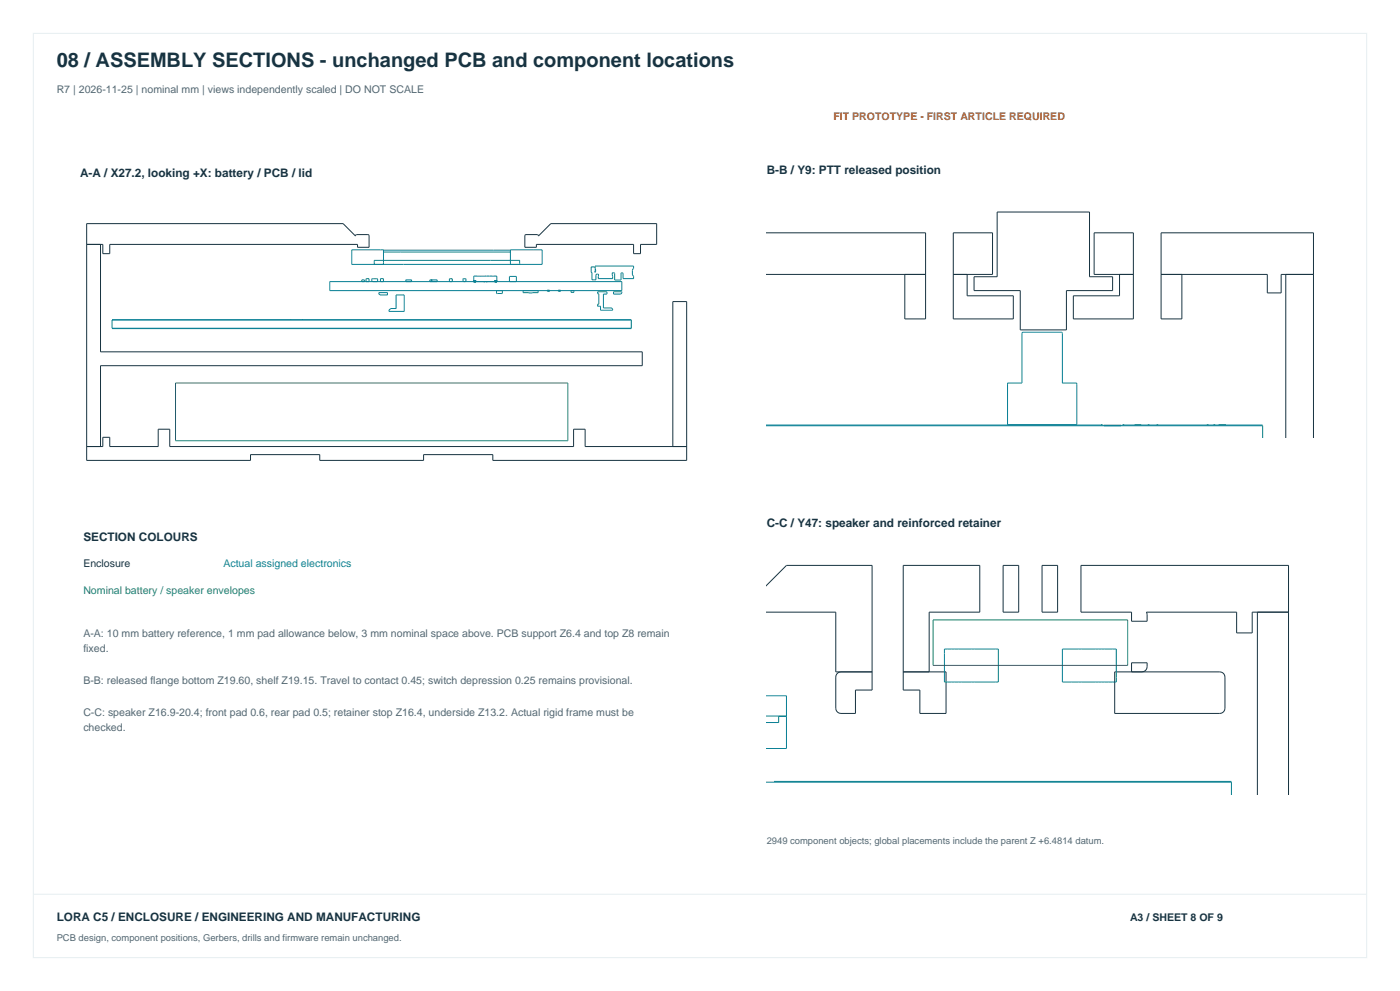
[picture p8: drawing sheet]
<svg xmlns="http://www.w3.org/2000/svg" width="420mm" height="297mm" viewBox="0 0 420 297" stroke-linecap="round" stroke-linejoin="round" font-family="sans-serif">
<defs><g id="words">
<text font-size="6" fill="#173341" x="17" y="20">08 / ASSEMBLY SECTIONS - unchanged PCB and component locations</text>
<g font-size="3.5" fill="#173341">
<text x="24" y="53">A-A / X27.2, looking +X: battery / PCB / lid</text>
<text x="230" y="52">B-B / Y9: PTT released position</text>
<text x="25" y="162">SECTION COLOURS</text>
<text x="230" y="158">C-C / Y47: speaker and reinforced retainer</text>
<text x="17" y="276">LORA C5 / ENCLOSURE / ENGINEERING AND MANUFACTURING</text>
</g>
<g font-size="3.2" fill="#536773">
<text x="17" y="28">R7 | 2026-11-25 | nominal mm | views independently scaled | DO NOT SCALE</text>
<text x="25" y="191">A-A: 10 mm battery reference, 1 mm pad allowance below, 3 mm nominal space above. PCB support Z6.4 and top Z8 remain</text>
<text x="25" y="195.5">fixed.</text>
<text x="25" y="205">B-B: released flange bottom Z19.60, shelf Z19.15. Travel to contact 0.45; switch depression 0.25 remains provisional.</text>
<text x="25" y="214.5">C-C: speaker Z16.9-20.4; front pad 0.6, rear pad 0.5; retainer stop Z16.4, underside Z13.2. Actual rigid frame must be</text>
<text x="25" y="219">checked.</text>
</g>
<text font-size="3.2" fill="#bc5a21" x="250" y="36">FIT PROTOTYPE - FIRST ARTICLE REQUIRED</text>
<g font-size="3.2" fill="#173341">
<text x="25" y="170">Enclosure</text>
<text x="339" y="276">A3 / SHEET 8 OF 9</text>
</g>
<text font-size="3.2" fill="#087f94" x="67" y="170">Actual assigned electronics</text>
<text font-size="3.2" fill="#25825a" x="25" y="178">Nominal battery / speaker envelopes</text>
<g font-size="2.8" fill="#536773">
<text x="230" y="253">2949 component objects; global placements include the parent Z +6.4814 datum.</text>
<text x="17" y="282">PCB design, component positions, Gerbers, drills and firmware remain unchanged.</text>
</g>
</g></defs>
<path d="M10 10h400v277h-400zM10 268h400" fill="none" stroke="#e6eef1" stroke-width=".3"/>
<g fill="none" stroke="#173341" stroke-width=".3">
<path d="M26 73.2h4.8v2.8h2.1v-2.8h74.4v.9h3.4v-3.4l-.3-.4h-3.4l-.3 .4-3.8-3.7h-76.9v71h49.2v-1.8h20.7v1.8h31.2v-1.8h20.7v1.8h58.2v-47.6h-4.2v43.4M30.2 73.2v32.2h162.5v4.2h-162.5v24.2M157.6 70.4l3.6-.1 .3 .4 3.7-3.7h31.8v6.2h-4.8v2.8h-2.1v-2.8h-29.2v.9h-3.4zM230 69.8h47.7v25.8h-6.3v-13.4M299.1 63.5h27.8v19.4h6.9v4.2h-13.9v11.8h-13.8v-11.8h-13.9v-4.2h6.9zM230 82.2h47.7M286 82.2h11.8v-12.4h-11.8v25.8h18v-6.9h-13.9v-6.5M335.9 82.2v6.5h-13.9v6.9h18v-25.8h-11.8v12.4h11.8M348.3 82.2h31.9v5.6h4.1v-5.6h9.7M354.6 82.2v13.4h-6.3v-25.8h45.7v61.2M385.7 82.2v48.8M26 133.8h4.8v-2.7h2.1v2.7h14.6v-5.2h3.4v5.2h121.2v-5.2h3.4v5.2h30.5"/>
<path d="M230 175.4l5.9-6h25.7v37.4h-5v7h-4.3a1.56 1.56 0 0 1-1.6-1.5v-9.4a1.56 1.56 0 0 1 1.6-1.5M300.9 169.4h4.7v14.1h-4.7zM312.6 169.4h4.7v14.1h-4.7zM230 183.5h20.7v17.9h10.9M377.2 183.5v54.6M386.6 183.5h-10.9v6.2h-4.7v-6.2h-27.1l.2 2.7h-4.6v-2.7h-15.2v-14.1h62.3v68.7M271 201.4h12.8v12.4h-7.8v-7h-5v-37.4h22.9v14.1h-15.1v17.9M334.4 201.4h31.5a1.56 1.56 0 0 1 1.6 1.5v9.4a1.56 1.56 0 0 1-1.6 1.5h-31.5zM339.5 201.4v-2.8h4.6a2.12 2.12 0 0 1-1 2.7l-.5 .1"/>
</g>
<g fill="none" stroke="#087f94" stroke-width=".3">
<path d="M112.3 79.2v-1.2h43.6v1.2M115 79.2v-4.3h-9.5v4.3h57.1v-4.3h-9.5v4.3M115 75.5h38.1M115 75h38.1M177.4 80h.9l.3 .2-.1-.5h11.6v.7l-.4 .7v1.1l.4 .6v.7h-3.2v-1.5a.31 .31 0 0 0-.3-.2 .31 .31 0 0 0-.3 .2v1.9h-1.9v-1.9l-.3-.2h-.4l.1 1.7h-4.3l.1-.9a.4 .4 0 0 0-.4-.5 .4 .4 0 0 0-.4 .4v1.4h-1.2zM33.6 95.9h155.8v2.5h-155.8zM33.6 95.8h155.8M33.6 98.5h155.8M98.9 84.4h87.6v2.7h-87.6zM108.5 84.4l.1-.5h.7l.1 .5M109.8 83.6l.9-.1v.9h-.9zM110.7 83.5v.1"/>
<path d="M111.6 84.4v-.9l1.7 .1-.1 .8M113.6 87.7h2.6v.7h-2.2l-.4-.4zM114.1 83.6l.9-.1v.9h-.8zM114.2 83.5l-.1 .1M118.8 88.4h2.5v4.9h-4.6v-.3l.5-.5h1.6zM121.7 84.4v-.5h1.8v.5M122 84h.1M122 83.9v.1M123.2 84h.1M123.2 83.9v.1M129 84.4v-.5h2.2v.5M129.2 84h.1"/>
<path d="M129.2 83.9v.1M129.4 83.9v.5M129.6 83.9v.5M129.7 83.9v.1M129.7 84h.1M130.9 84h.1M130.9 83.9v.1M134.8 83.6v.8M134.8 84.4h.1M134.9 83.5h.8M134.9 83.5l-.1 .1M135.7 83.5v.1"/>
<path d="M135.7 84.4h.1M135.7 83.6v.8M139 84.4v-.9h.8l-.1 .9M142.1 84.1h.7v.4h-.7v-1.7h7v1.6M143.9 84.4h3.4M144.3 82.8h.1M144.8 82.8h.1M145 84.4h.1M145.2 84.4h.1M145.4 84.4h.1M145.8 84.4h.1M146 84.4h.1"/>
<path d="M146.1 84.4h.1M146.2 84.4h.1M148.4 84.1h.7v.4h-.7zM149 87.1v.9h1.7M149.3 87.1h.1M149.3 88h.1M150.3 87.1h.1M150.3 88h.1M150.7 87.1v.8M150.7 87.9v.1M152.8 84.3l.1 .1M152.8 82.9v1.4"/>
<path d="M152.9 82.8l-.1 .1M152.9 82.8h2M154.9 82.8v.1M154.9 84.3v.1M154.9 82.9v1.4M156.9 87.1h4.5v.6h-4.5zM164.2 87h.7v.3h-.7zM167.5 87h.7v.3h-.7zM171.3 87.1v.5h.9v-.5M178.6 80.4l.1 1-.3 .2zM179.2 82.1h.1M179.3 87.4h2.8v.7h-1.1v4.2h2.4l.4 .3v.4h-3.6v-1.2h-.9v-.6h.3v-3.2h-.3z"/>
<path d="M184.1 87.4h2.4l.1 .4-.4 .3h-2.1zM306.6 99.7l.3-.1h11.5l.3 .1v15.1h4.3v12.5h-20.7v-12.5h4.3zM230 127.6h148.8v3.4M230 127.4h101M330.3 127.3h.4M331.2 127.6v-.2h5.2v.2M336.6 127.4h42.2M336.9 127.3h.4M340.4 127.3h2M344.3 127.3h.5M347 127.3h.5M362.1 127.3h.5"/>
<path d="M364 127.3h.6M365.6 127.3h2.2M283.3 194.5h16.2v9.9h-16.2zM318.7 194.5h16.2v9.9h-16.2zM230 208.5h5.9v6.1h-5.9M230 216.5h3.6v-1.8h2.3v9.6h-5.9M230 234.4h139.4v3.7M232.2 234.2h137.2"/>
</g>
<path d="M52.7 114.8h117.6v17.3h-117.6zM279.9 185.8h58.4v13.6h-58.4z" fill="none" stroke="#25825a" stroke-width=".3"/>
<use href="#words"/>
</svg>
